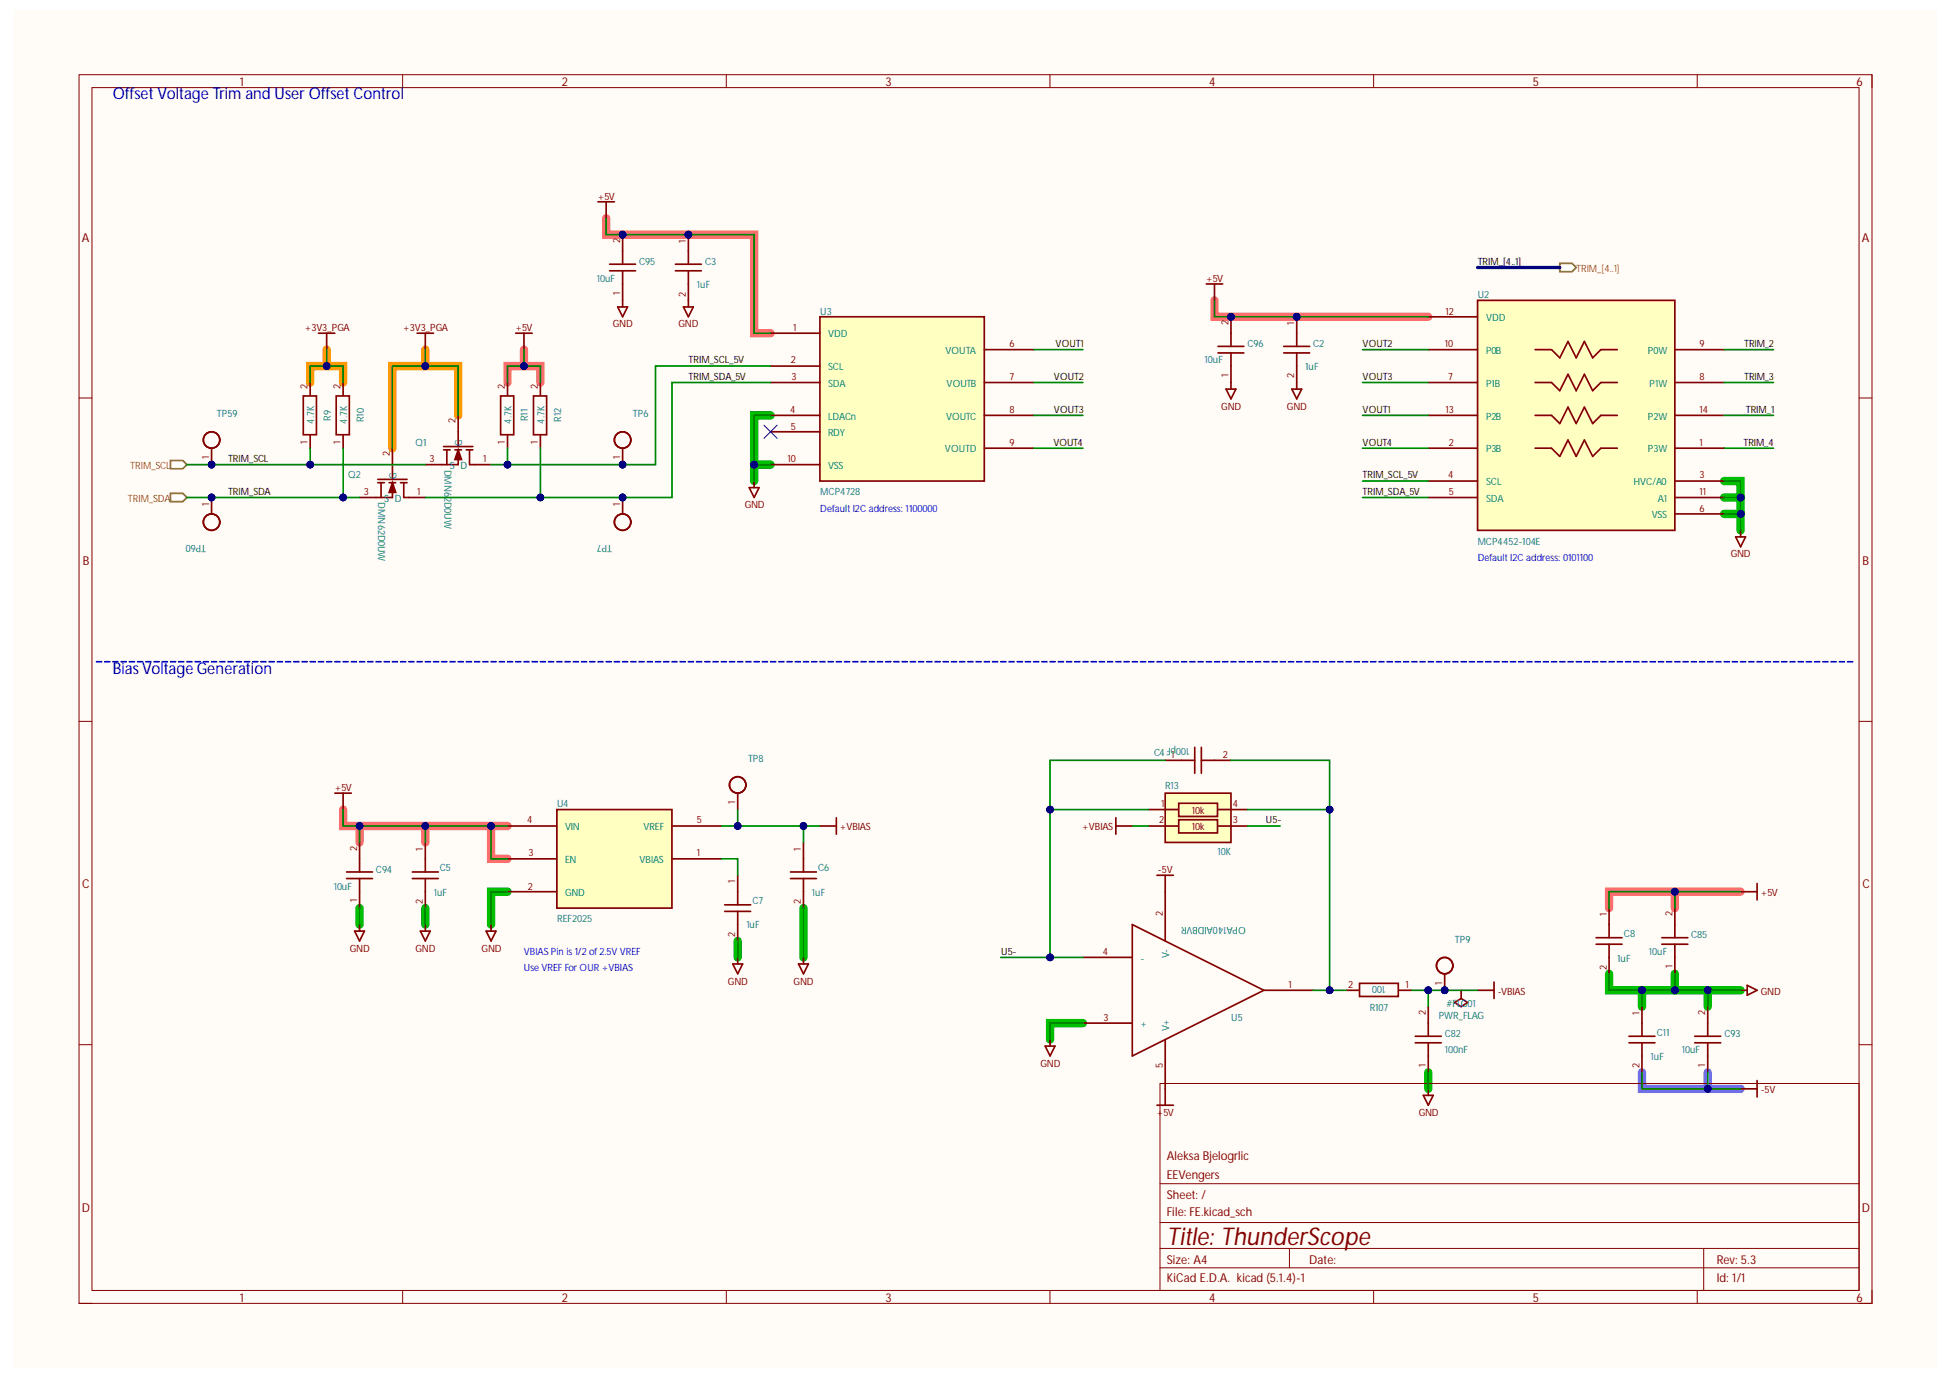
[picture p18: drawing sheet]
<svg xmlns="http://www.w3.org/2000/svg" width="297mm" height="210mm" viewBox="0 0 297 210" stroke-linecap="round" stroke-linejoin="round" font-family="sans-serif">
<defs><g id="words">
<text font-size="3.8" fill="#840000" x="177.6" y="189.4">Title: ThunderScope</text>
<g font-size="2.5" fill="#0000c2">
<text x="17.2" y="15.1">Offset Voltage Trim and User Offset Control</text>
<text x="17.2" y="102.6">BiasVoltage Generation</text>
</g>
<g font-size="1.9" fill="#840000">
<text x="36.5" y="13.1">1</text>
<text x="85.5" y="13.1">2</text>
<text x="134.7" y="13.1">3</text>
<text x="184" y="13.1">4</text>
<text x="233.2" y="13.1">5</text>
<text x="282.5" y="13.1">6</text>
<text x="12.4" y="36.8">A</text>
<text x="283.3" y="36.8">A</text>
<text x="12.6" y="86">B</text>
<text x="283.4" y="86">B</text>
<text x="12.5" y="135.2">C</text>
<text x="283.4" y="135.2">C</text>
<text x="177.6" y="179.5">EEVengers</text>
<text x="177.6" y="176.5">Aleksa Bjelogrlic</text>
<text x="12.4" y="184.5">D</text>
<text x="177.6" y="185.1">File: FE.kicad_sch</text>
<text x="177.6" y="182.4">Sheet: /</text>
<text x="283.3" y="184.5">D</text>
<text x="177.6" y="195.1">KiCad E.D.A. kicad (5.1.4)-1</text>
<text x="177.6" y="192.4">Size: A4</text>
<text x="199.2" y="192.4">Date:</text>
<text x="261.3" y="192.4">Rev: 5.3</text>
<text x="261.3" y="195.1">Id: 1/1</text>
<text x="36.5" y="198.2">1</text>
<text x="85.5" y="198.2">2</text>
<text x="134.7" y="198.2">3</text>
<text x="184" y="198.2">4</text>
<text x="233.2" y="198.2">5</text>
<text x="282.5" y="198.2">6</text>
</g>
<g font-size="1.5" fill="#800000">
<text x="91" y="30.4">+5V</text>
<text x="183.6" y="42.9">+5V</text>
<text x="46.4" y="50.3">+3V3_PGA</text>
<text x="61.4" y="50.3">+3V3_PGA</text>
<text x="78.5" y="50.3">+5V</text>
<text x="93.3" y="49.8">GND</text>
<text x="103.2" y="49.8">GND</text>
<text x="185.8" y="62.3">GND</text>
<text x="195.8" y="62.3">GND</text>
<text x="113.3" y="77.4">GND</text>
<text x="263.4" y="84.8">GND</text>
<text x="50.9" y="120.4">+5V</text>
<text x="127.8" y="126.4">+VBIAS</text>
<text x="164.7" y="126.4">+VBIAS</text>
<text x="176.2" y="132.9">-5V</text>
<text x="267.9" y="136.3">+5V</text>
<text x="53.2" y="144.9">GND</text>
<text x="63.2" y="144.9">GND</text>
<text x="73.3" y="144.9">GND</text>
<text x="110.8" y="149.9">GND</text>
<text x="120.8" y="149.9">GND</text>
<text x="227.9" y="151.4">-VBIAS</text>
<text x="267.9" y="151.4">GND</text>
<text x="158.3" y="162.4">GND</text>
<text x="267.9" y="166.4">-5V</text>
<text x="176" y="169.8">+5V</text>
<text x="215.9" y="169.8">GND</text>
</g>
<g font-size="1.5" fill="#840000">
<text x="94.4" y="37" transform="rotate(-90 94.4 37)">2</text>
<text x="104.3" y="37" transform="rotate(-90 104.3 37)">1</text>
<text x="94.4" y="44.8" transform="rotate(-90 94.4 44.8)">1</text>
<text x="104.3" y="45.2" transform="rotate(-90 104.3 45.2)">2</text>
<text x="220" y="47.9">12</text>
<text x="120.7" y="50.3">1</text>
<text x="153.6" y="52.9">6</text>
<text x="186.9" y="49.5" transform="rotate(-90 186.9 49.5)">2</text>
<text x="196.9" y="49.5" transform="rotate(-90 196.9 49.5)">1</text>
<text x="219.9" y="52.9">10</text>
<text x="258.6" y="52.9">9</text>
<text x="46.8" y="59.2" transform="rotate(-90 46.8 59.2)">2</text>
<text x="51.8" y="59.2" transform="rotate(-90 51.8 59.2)">2</text>
<text x="76.8" y="59.2" transform="rotate(-90 76.8 59.2)">2</text>
<text x="81.8" y="59.2" transform="rotate(-90 81.8 59.2)">2</text>
<text x="120.3" y="55.3">2</text>
<text x="120.4" y="57.9">3</text>
<text x="153.6" y="57.9">7</text>
<text x="186.9" y="57.3" transform="rotate(-90 186.9 57.3)">1</text>
<text x="196.9" y="57.6" transform="rotate(-90 196.9 57.6)">2</text>
<text x="220.4" y="57.9">7</text>
<text x="258.6" y="57.9">8</text>
<text x="69.3" y="64.5" transform="rotate(-90 69.3 64.5)">2</text>
<text x="120.3" y="62.8">4</text>
<text x="120.3" y="65.4">5</text>
<text x="153.6" y="62.8">8</text>
<text x="220" y="62.8">13</text>
<text x="258.6" y="62.8">14</text>
<text x="31.8" y="69.9" transform="rotate(-90 31.8 69.9)">1</text>
<text x="46.8" y="67.6" transform="rotate(-90 46.8 67.6)">1</text>
<text x="51.8" y="67.6" transform="rotate(-90 51.8 67.6)">1</text>
<text x="59.3" y="69.4" transform="rotate(-90 59.3 69.4)">2</text>
<text x="65.3" y="70.4">3</text>
<text x="73.5" y="70.4">1</text>
<text x="76.8" y="67.6" transform="rotate(-90 76.8 67.6)">1</text>
<text x="81.8" y="67.6" transform="rotate(-90 81.8 67.6)">1</text>
<text x="94.4" y="69.9" transform="rotate(-90 94.4 69.9)">1</text>
<text x="119.8" y="70.4">10</text>
<text x="153.6" y="67.8">9</text>
<text x="220.5" y="67.8">2</text>
<text x="258.6" y="67.8">1</text>
<text x="31.8" y="77" transform="rotate(-90 31.8 77)">1</text>
<text x="55.3" y="75.4">3</text>
<text x="63.5" y="75.4">1</text>
<text x="94.4" y="77" transform="rotate(-90 94.4 77)">1</text>
<text x="220.4" y="72.8">4</text>
<text x="220.5" y="75.4">5</text>
<text x="258.6" y="75.4">11</text>
<text x="258.6" y="77.9">6</text>
<text x="258.6" y="72.8">3</text>
<text x="178.2" y="115.4">1</text>
<text x="186.1" y="115.4">2</text>
<text x="80.2" y="125.3">4</text>
<text x="106" y="125.3">5</text>
<text x="111.9" y="122.4" transform="rotate(-90 111.9 122.4)">1</text>
<text x="176.4" y="125.3">2</text>
<text x="176.7" y="122.9">1</text>
<text x="181.4" y="123.9">10k</text>
<text x="187.6" y="125.3">3</text>
<text x="187.6" y="122.9">4</text>
<text x="54.3" y="129.5" transform="rotate(-90 54.3 129.5)">2</text>
<text x="64.3" y="129.5" transform="rotate(-90 64.3 129.5)">1</text>
<text x="80.4" y="130.3">3</text>
<text x="106" y="130.3">1</text>
<text x="121.9" y="129.5" transform="rotate(-90 121.9 129.5)">1</text>
<text x="181.4" y="126.4">10k</text>
<text x="54.3" y="137.4" transform="rotate(-90 54.3 137.4)">1</text>
<text x="64.3" y="137.6" transform="rotate(-90 64.3 137.6)">2</text>
<text x="80.3" y="135.4">2</text>
<text x="111.9" y="134.5" transform="rotate(-90 111.9 134.5)">1</text>
<text x="121.9" y="137.6" transform="rotate(-90 121.9 137.6)">2</text>
<text x="111.9" y="142.7" transform="rotate(-90 111.9 142.7)">2</text>
<text x="177" y="139.5" transform="rotate(-90 177 139.5)">2</text>
<text x="244.5" y="139.5" transform="rotate(-90 244.5 139.5)">1</text>
<text x="254.5" y="139.5" transform="rotate(-90 254.5 139.5)">2</text>
<text x="167.8" y="145.4">4</text>
<text x="219.4" y="149.9" transform="rotate(-90 219.4 149.9)">1</text>
<text x="244.5" y="147.7" transform="rotate(-90 244.5 147.7)">2</text>
<text x="254.5" y="147.3" transform="rotate(-90 254.5 147.3)">1</text>
<text x="167.9" y="155.4">3</text>
<text x="196.1" y="150.4">1</text>
<text x="205.1" y="150.4">2</text>
<text x="213.9" y="150.4">1</text>
<text x="217" y="154.4" transform="rotate(-90 217 154.4)">2</text>
<text x="249.5" y="154.4" transform="rotate(-90 249.5 154.4)">1</text>
<text x="259.5" y="154.4" transform="rotate(-90 259.5 154.4)">2</text>
<text x="177" y="162.6" transform="rotate(-90 177 162.6)">5</text>
<text x="217" y="162.4" transform="rotate(-90 217 162.4)">1</text>
<text x="249.5" y="162.6" transform="rotate(-90 249.5 162.6)">2</text>
<text x="259.5" y="162.4" transform="rotate(-90 259.5 162.4)">1</text>
</g>
<g font-size="1.5" fill="#008484">
<text x="97.2" y="40.3">C95</text>
<text x="107.3" y="40.3">C3</text>
<text x="90.8" y="42.9">10uF</text>
<text x="106" y="43.8">1uF</text>
<text x="124.8" y="47.9">U3</text>
<text x="224.9" y="45.3">U2</text>
<text x="126" y="51.3">VDD</text>
<text x="143.9" y="53.9">VOUTA</text>
<text x="189.8" y="52.9">C96</text>
<text x="199.8" y="52.9">C2</text>
<text x="226.1" y="48.9">VDD</text>
<text x="226.1" y="53.9">P0B</text>
<text x="250.8" y="53.9">P0W</text>
<text x="126" y="56.3">SCL</text>
<text x="126" y="58.9">SDA</text>
<text x="144" y="58.9">VOUTB</text>
<text x="183.3" y="55.3">10uF</text>
<text x="198.6" y="56.3">1uF</text>
<text x="226.1" y="58.9">P1B</text>
<text x="251" y="58.9">P1W</text>
<text x="33" y="63.5">TP59</text>
<text x="47.8" y="64.5" transform="rotate(-90 47.8 64.5)">4.7K</text>
<text x="50.4" y="64" transform="rotate(-90 50.4 64)">R9</text>
<text x="52.8" y="64.5" transform="rotate(-90 52.8 64.5)">4.7K</text>
<text x="55.3" y="64.3" transform="rotate(-90 55.3 64.3)">R10</text>
<text x="77.9" y="64.5" transform="rotate(-90 77.9 64.5)">4.7K</text>
<text x="80.3" y="64.1" transform="rotate(-90 80.3 64.1)">R11</text>
<text x="82.9" y="64.5" transform="rotate(-90 82.9 64.5)">4.7K</text>
<text x="85.4" y="64.2" transform="rotate(-90 85.4 64.2)">R12</text>
<text x="96.3" y="63.5">TP6</text>
<text x="126" y="63.9">LDACn</text>
<text x="144" y="63.9">VOUTC</text>
<text x="226.1" y="63.9">P2B</text>
<text x="250.8" y="63.9">P2W</text>
<text x="63.2" y="67.8">Q1</text>
<text x="67.6" y="71.5" transform="rotate(90 67.6 71.5)">DMN62D0UW</text>
<text x="68.5" y="71.4">S D</text>
<text x="70.3" y="67.8" transform="rotate(-90 70.3 67.8)">G</text>
<text x="126" y="66.4">RDY</text>
<text x="126" y="71.4">VSS</text>
<text x="143.8" y="68.8">VOUTD</text>
<text x="226.1" y="68.8">P3B</text>
<text x="250.8" y="68.8">P3W</text>
<text x="53" y="72.8">Q2</text>
<text x="57.5" y="76.5" transform="rotate(90 57.5 76.5)">DMN62D0UW</text>
<text x="58.5" y="76.4">S D</text>
<text x="60.3" y="72.9" transform="rotate(-90 60.3 72.9)">G</text>
<text x="124.8" y="75.4">MCP4728</text>
<text x="226.1" y="76.4">SDA</text>
<text x="226.1" y="73.8">SCL</text>
<text x="248.6" y="73.8">HVC/A0</text>
<text x="252.3" y="76.4">A1</text>
<text x="31.4" y="83" transform="rotate(-180 31.4 83)">TP60</text>
<text x="93.2" y="83" transform="rotate(-180 93.2 83)">TP7</text>
<text x="224.9" y="82.9">MCP4452-104E</text>
<text x="251.4" y="78.8">VSS</text>
<text x="181" y="113.8" transform="rotate(-180 181 113.8)">100pF</text>
<text x="113.8" y="116">TP8</text>
<text x="175.6" y="115.1">C4</text>
<text x="84.8" y="122.9">U4</text>
<text x="177.3" y="120.1">R13</text>
<text x="86" y="131.3">EN</text>
<text x="86" y="126.4">VIN</text>
<text x="97.3" y="131.3">VBIAS</text>
<text x="97.9" y="126.4">VREF</text>
<text x="185.3" y="130.1">10K</text>
<text x="50.8" y="135.4">10uF</text>
<text x="57.2" y="132.9">C94</text>
<text x="66" y="136.3">1uF</text>
<text x="66.9" y="132.6">C5</text>
<text x="86" y="136.3">GND</text>
<text x="114.5" y="137.6">C7</text>
<text x="123.6" y="136.3">1uF</text>
<text x="124.5" y="132.6">C6</text>
<text x="84.8" y="140.4">REF2025</text>
<text x="113.6" y="141.3">1uF</text>
<text x="189.6" y="141.1" transform="rotate(-180 189.6 141.1)">OPA140AIDBVR</text>
<text x="221.4" y="143.5">TP9</text>
<text x="247.1" y="142.6">C8</text>
<text x="257.4" y="142.8">C85</text>
<text x="173.6" y="146.4">-</text>
<text x="177.9" y="145.9" transform="rotate(-90 177.9 145.9)">V-</text>
<text x="246.1" y="146.4">1uF</text>
<text x="250.9" y="145.4">10uF</text>
<text x="187.4" y="155.4">U5</text>
<text x="208.4" y="153.8">R107</text>
<text x="210.8" y="150.1" transform="rotate(-180 210.8 150.1)">100</text>
<text x="218.9" y="155.1">PWR_FLAG</text>
<text x="220.1" y="153.3">#FLG01</text>
<text x="173.6" y="156.4">+</text>
<text x="177.9" y="157" transform="rotate(-90 177.9 157)">V+</text>
<text x="219.9" y="160.4">100nF</text>
<text x="219.9" y="157.9">C82</text>
<text x="251.2" y="161.4">1uF</text>
<text x="252.1" y="157.6">C11</text>
<text x="255.9" y="160.4">10uF</text>
<text x="262.4" y="157.9">C93</text>
</g>
<g font-size="1.5">
<text x="224.9" y="40.3">TRIM_[4..1]</text>
<text x="160.6" y="52.9">VOUT1</text>
<text x="207.3" y="52.9">VOUT2</text>
<text x="265.4" y="52.9">TRIM_2</text>
<text x="104.8" y="55.3">TRIM_SCL_5V</text>
<text x="104.8" y="57.9">TRIM_SDA_5V</text>
<text x="160.4" y="57.9">VOUT2</text>
<text x="207.3" y="57.9">VOUT3</text>
<text x="265.4" y="57.9">TRIM_3</text>
<text x="160.4" y="62.8">VOUT3</text>
<text x="207.3" y="62.8">VOUT1</text>
<text x="265.7" y="62.8">TRIM_1</text>
<text x="34.7" y="70.4">TRIM_SCL</text>
<text x="160.3" y="67.8">VOUT4</text>
<text x="207.3" y="67.8">VOUT4</text>
<text x="265.3" y="67.8">TRIM_4</text>
<text x="34.7" y="75.4">TRIM_SDA</text>
<text x="207.3" y="72.8">TRIM_SCL_5V</text>
<text x="207.3" y="75.4">TRIM_SDA_5V</text>
<text x="192.6" y="125.3">U5-</text>
<text x="152.3" y="145.4">U5-</text>
</g>
<g font-size="1.5" fill="#848400">
<text x="239.8" y="41.4">TRIM_[4..1]</text>
<text x="19.8" y="71.4">TRIM_SCL</text>
<text x="19.5" y="76.4">TRIM_SDA</text>
</g>
<g font-size="1.5" fill="#0000c2">
<text x="124.8" y="77.9">Default I2C address: 1100000</text>
<text x="224.9" y="85.3">Default I2C address: 0101100</text>
<text x="79.7" y="147.8">Use VREF For OUR +VBIAS</text>
<text x="79.7" y="145.4">VBIAS Pin is1/2of2.5V VREF</text>
</g>
</g></defs>
<g fill="#fffcf8">
<path d="M2.2 1.5h292.5v206.7h-292.5z" fill-rule="evenodd"/>
<path d="M2.2 1.5h292.5v206.7h-292.5z" fill-rule="evenodd"/>
</g>
<g fill="none" stroke="#00be00" stroke-width="1.3">
<path d="M114.8 70.7h2.5M114.8 70.7v2.5M117.3 63.2h-2.5v7.5M262.4 73.2h2.5v2.5M262.4 78.2h2.5M262.4 75.7h2.5M264.9 75.7v5M54.7 138.2v2.5M64.7 138.2v2.5M77.2 135.7h-2.5v5M122.3 138.2v7.5M112.3 143.2v2.5"/>
<path d="M164.8 155.7h-5v2.5M244.9 148.2v2.5h5M249.9 150.7h15M249.9 150.7v2.5M254.9 148.2v2.5M259.9 150.7v2.5M217.3 163.2v2.5"/>
</g>
<path d="M49.7 55.7h-2.5v2.5M49.7 55.7h2.5v2.5M49.7 53.2v2.5M64.7 55.7h-5v12.5M64.7 55.7h5v7.5M64.7 53.2v2.5" fill="none" stroke="#f90" stroke-width="1.3"/>
<g fill="none" stroke="#ff6e6e" stroke-width="1.3">
<path d="M92.2 33.2v2.5h22.6v15h2.5M79.7 55.7h-2.5v2.5M79.7 55.7h2.5v2.5M79.7 53.2v2.5M184.8 45.7v2.5h32.5M52.2 123.2v2.5h2.5M54.7 125.7h22.5M54.7 125.7v2.5M64.7 125.7v2.5M74.7 125.7v5h2.5M254.9 135.7h-10v2.5M254.9 135.7v2.5"/>
<path d="M254.9 135.7h10"/>
</g>
<path d="M249.9 163.2v2.5h10M259.9 163.2v2.5M259.9 165.7h5" fill="none" stroke="#6e6eff" stroke-width="1.3"/>
<g fill="none" stroke="#840000" stroke-width=".15">
<path d="M12 11.4h272.9v187h-272.9zM14 13.3h268.9v183.1h-268.9zM61.3 11.4v1.9M110.5 11.4v1.9M159.8 11.4v1.9M209 11.4v1.9M258.3 11.4v1.9M284.9 11.4v1.9M12 60.6h2M282.9 60.6h2M12 109.8h2M282.9 109.8h2"/>
<path d="M12 159h2M282.9 159h2M176.5 164.9h106.4v31.5h-106.4zM12 198.4h2M61.3 196.4v2M110.5 196.4v2M159.8 196.4v2M176.5 193h106.4M176.5 190h106.4M176.5 186.1h106.4M176.5 180.2h106.4M196.2 190v3"/>
<path d="M209 196.4v2M258.3 196.4v2M259.3 190v6.4M284.9 196.4v2h-2"/>
</g>
<path d="M48.5 50.7h2.5M49.7 50.7v2.5M51 120.7h2.5M52.2 120.7v2.5M169.8 124.5v2.5M169.8 125.7h2.5M264.9 135.7h2.5M267.4 134.5v2.5M64 141.7h1.5l-.8 1.5zM64.7 140.7v1M111.5 146.7h1.5l-.7 1.5zM112.3 145.7v1" fill="none" stroke="#800000" stroke-width=".25"/>
<g fill="none" stroke="#840000" stroke-width=".25">
<path d="M52.2 58.2v2M82.2 58.2v2M51.2 60.3h2v5.9h-2zM52.2 66.2v2M81.2 60.3h2v5.9h-2zM82.2 66.2v2M110.3 137.7h3.9M110.3 138.7h3.9M112.3 133.2v4.5M112.3 138.7v4.5M257.9 157.7h3.9M257.9 158.7h3.9"/>
<path d="M259.9 153.2v4.5M259.9 158.7v4.5"/>
</g>
<circle cx="32.2" cy="75.7" r=".5" fill="#000080"/>
<circle cx="32.2" cy="75.7" r=".5" fill="none" stroke="#000080" stroke-width=".15"/>
<g fill="none" stroke="#840000" stroke-width=".25">
<path d="M32.2 75.7v2.5"/>
<circle cx="32.2" cy="79.5" r="1.25"/>
</g>
<circle cx="32.2" cy="75.7" r=".5" fill="#000080"/>
<circle cx="32.2" cy="75.7" r=".5" fill="none" stroke="#000080" stroke-width=".15"/>
<path d="M77.2 58.2v2M76.2 60.3h2v5.9h-2zM77.2 66.2v2M204.8 150.7h2M206.9 149.7h5.9v2h-5.9zM212.9 150.7h1.9" fill="none" stroke="#840000" stroke-width=".25"/>
<path d="M63.5 50.7h2.5M64.7 50.7v2.5M124.8 125.7h2.5M127.3 124.5v2.5M121.5 146.7h1.5l-.7 1.5zM122.3 145.7v1M216.6 166.7h1.5l-.8 1.5zM217.3 165.7v1" fill="none" stroke="#800000" stroke-width=".25"/>
<path d="M177.3 120.7h10v7.5h-10z" fill-rule="evenodd" fill="#ffffc2"/>
<path d="M47.2 58.2v2M46.2 60.3h2v5.9h-2zM47.2 66.2v2M174.8 123.2h4.5M174.8 125.7h4.5M177.3 120.7h10v7.5h-10zM179.4 122.3h5.9v2h-5.9zM179.4 124.8h5.9v2h-5.9zM185.3 123.2h4.5M185.3 125.7h4.5" fill="none" stroke="#840000" stroke-width=".25"/>
<path d="M104 46.7h1.5l-.7 1.5zM104.8 45.7v1M183.6 43.2h2.5M184.8 43.2v2.5M264.9 150.7h1M265.9 150l1.5 .7-1.5 .8zM176.1 168.2h2.5M177.3 165.7v2.5" fill="none" stroke="#800000" stroke-width=".25"/>
<circle cx="32.2" cy="70.7" r=".5" fill="#000080"/>
<circle cx="32.2" cy="70.7" r=".5" fill="none" stroke="#000080" stroke-width=".15"/>
<g fill="none" stroke="#840000" stroke-width=".25">
<path d="M32.2 68.2v2.5"/>
<circle cx="32.2" cy="67" r="1.25"/>
</g>
<circle cx="32.2" cy="70.7" r=".5" fill="#000080"/>
<circle cx="32.2" cy="70.7" r=".5" fill="none" stroke="#000080" stroke-width=".15"/>
<g fill="none" stroke="#840000" stroke-width=".25">
<path d="M112.3 120.7v2.5M177.3 135.7v7.5M164.8 155.7h7.5M164.8 145.7h7.5M172.3 140.7l20 10-20 10zM177.3 158.2v7.5M192.3 150.7h7.5"/>
<circle cx="112.3" cy="119.5" r="1.25"/>
</g>
<path d="M91 30.7h2.5M92.2 30.7v2.5M54 141.7h1.5l-.8 1.5zM54.7 140.7v1M74 141.7h1.5l-.8 1.5zM74.7 140.7v1M264.9 165.7h2.5M267.4 164.5v2.5" fill="none" stroke="#800000" stroke-width=".25"/>
<path d="M69.7 68.5l.5 1.4h-1z" fill="#840000"/>
<path d="M67.5 68h4.5M67.5 68.5h1M68 68.5v2.2M69.2 68.5h1M69.7 68.5l.5 1.4h-1zM69.7 63.2v4.8M69.7 68.5v2.2h-5M70.9 68.5h1.1M71.4 68.5v2.2M71.5 70.7h3.2" fill="none" stroke="#840000" stroke-width=".25"/>
<circle cx="94.7" cy="75.7" r=".5" fill="#000080"/>
<circle cx="94.7" cy="75.7" r=".5" fill="none" stroke="#000080" stroke-width=".15"/>
<g fill="none" stroke="#840000" stroke-width=".25">
<path d="M94.7 75.7v2.5"/>
<circle cx="94.7" cy="79.5" r="1.25"/>
</g>
<circle cx="94.7" cy="75.7" r=".5" fill="#000080"/>
<circle cx="94.7" cy="75.7" r=".5" fill="none" stroke="#000080" stroke-width=".15"/>
<path d="M124.8 48.2h25v25h-25z" fill-rule="evenodd" fill="#ffffc2"/>
<g fill="none" stroke="#840000" stroke-width=".25">
<path d="M117.3 50.7h7.5M117.3 55.7h7.5M117.3 58.2h7.5M124.8 48.2h25v25h-25zM149.8 58.2h7.5M149.8 53.2h7.5M117.3 63.2h7.5M117.3 65.7h7.5M117.3 70.7h7.5M149.8 63.2h7.5M149.8 68.2h7.5M120.3 132.7h3.9"/>
<path d="M120.3 133.7h3.9M122.3 128.2v4.5M122.3 133.7v4.5"/>
</g>
<path d="M176.1 133.2h2.5M177.3 133.2v2.5" fill="none" stroke="#800000" stroke-width=".25"/>
<path d="M84.7 123.2h17.5v15h-17.5z" fill-rule="evenodd" fill="#ffffc2"/>
<path d="M77.2 130.7h7.5M77.2 135.7h7.5M77.2 125.7h7.5M84.7 123.2h17.5v15h-17.5zM102.2 130.7h7.6M102.2 125.7h7.6M244.9 138.2v4.5M242.9 142.7h3.9M242.9 143.7h3.9M244.9 143.7v4.5" fill="none" stroke="#840000" stroke-width=".25"/>
<path d="M78.5 50.7h2.5M79.7 50.7v2.5" fill="none" stroke="#800000" stroke-width=".25"/>
<path d="M224.8 45.7h30.1v35h-30.1z" fill-rule="evenodd" fill="#ffffc2"/>
<g fill="none" stroke="#840000" stroke-width=".25">
<path d="M217.3 53.2h7.5M217.3 48.2h7.5M217.3 58.2h7.5M224.8 45.7h30.1v35h-30.1zM233.6 53.2h2.5l1.3 1.3 1.2-2.5 1.3 2.5 1.2-2.5 1.3 2.5 1.2-1.3h2.5M233.6 58.2h2.5l1.3 1.3 1.2-2.5 1.3 2.5 1.2-2.5 1.3 2.5 1.2-1.3h2.5M254.9 53.2h7.5M254.9 58.2h7.5M217.3 75.7h7.5M217.3 73.2h7.5M217.3 68.2h7.5M217.3 63.2h7.5"/>
<path d="M233.6 68.2h2.5l1.3 1.3 1.2-2.5 1.3 2.5 1.2-2.5 1.3 2.5 1.2-1.3h2.5M233.6 63.2h2.5l1.3 1.3 1.2-2.5 1.3 2.5 1.2-2.5 1.3 2.5 1.2-1.3h2.5M254.9 75.7h7.5M254.9 78.2h7.5M254.9 73.2h7.5M254.9 68.2h7.5M254.9 63.2h7.5"/>
</g>
<path d="M114 74.2h1.5l-.7 1.5zM114.8 73.2v1" fill="none" stroke="#800000" stroke-width=".25"/>
<circle cx="219.8" cy="150.7" r=".5" fill="#000080"/>
<circle cx="219.8" cy="150.7" r=".5" fill="none" stroke="#000080" stroke-width=".15"/>
<g fill="none" stroke="#840000" stroke-width=".25">
<path d="M219.8 148.2v2.5"/>
<circle cx="219.8" cy="147" r="1.25"/>
</g>
<circle cx="219.8" cy="150.7" r=".5" fill="#000080"/>
<circle cx="219.8" cy="150.7" r=".5" fill="none" stroke="#000080" stroke-width=".15"/>
<path d="M196.6 59.2h1.5l-.8 1.5zM197.3 58.2v1M264.1 81.7h1.5l-.7 1.5zM264.9 80.7v1M159 159.2h1.5l-.7 1.5zM159.8 158.2v1M224.8 150.7h2.5M227.3 149.5v2.5" fill="none" stroke="#800000" stroke-width=".25"/>
<path d="M62.7 132.7h4M62.7 133.7h4M64.7 128.2v4.5M64.7 133.7v4.5M254.9 138.2v4.5M221.3 152.6l1-.6 1 .6-1 .6zM222.3 150.7v1.3M252.9 142.7h3.9M252.9 143.7h3.9M254.9 143.7v4.5" fill="none" stroke="#840000" stroke-width=".25"/>
<circle cx="94.7" cy="70.7" r=".5" fill="#000080"/>
<circle cx="94.7" cy="70.7" r=".5" fill="none" stroke="#000080" stroke-width=".15"/>
<g fill="none" stroke="#840000" stroke-width=".25">
<path d="M94.7 68.2v2.5"/>
<circle cx="94.7" cy="67" r="1.25"/>
</g>
<circle cx="94.7" cy="70.7" r=".5" fill="#000080"/>
<circle cx="94.7" cy="70.7" r=".5" fill="none" stroke="#000080" stroke-width=".15"/>
<circle cx="104.7" cy="35.7" r=".5" fill="#000080"/>
<circle cx="104.7" cy="35.7" r=".5" fill="none" stroke="#000080" stroke-width=".15"/>
<path d="M104.8 35.7v4.5M102.8 40.2h3.9M102.8 41.2h3.9M104.8 41.2v2" fill="none" stroke="#840000" stroke-width=".25"/>
<circle cx="104.7" cy="35.7" r=".5" fill="#000080"/>
<circle cx="104.7" cy="35.7" r=".5" fill="none" stroke="#000080" stroke-width=".15"/>
<g fill="none" stroke="#840000" stroke-width=".25">
<path d="M104.8 43.2v2.5M177.3 115.7h4.5M181.8 113.8v3.9M182.8 113.8v3.9M182.8 115.7h4.5M52.7 132.7h4M52.7 133.7h4M54.7 128.2v4.5M54.7 133.7v4.5M215.4 157.7h3.9M215.4 158.7h3.9M217.3 153.2v4.5"/>
<path d="M217.3 158.7v4.5"/>
</g>
<circle cx="187.3" cy="48.2" r=".5" fill="#000080"/>
<circle cx="187.3" cy="48.2" r=".5" fill="none" stroke="#000080" stroke-width=".15"/>
<path d="M185.3 52.7h4M185.3 53.7h4M187.3 48.2v4.5M187.3 53.7v4.5" fill="none" stroke="#840000" stroke-width=".25"/>
<circle cx="187.3" cy="48.2" r=".5" fill="#000080"/>
<circle cx="187.3" cy="48.2" r=".5" fill="none" stroke="#000080" stroke-width=".15"/>
<path d="M186.6 59.2h1.5l-.8 1.5zM187.3 58.2v1" fill="none" stroke="#800000" stroke-width=".25"/>
<circle cx="94.7" cy="35.7" r=".5" fill="#000080"/>
<circle cx="94.7" cy="35.7" r=".5" fill="none" stroke="#000080" stroke-width=".15"/>
<path d="M94.7 35.7v4.5M92.8 40.2h3.9M92.8 41.2h3.9M94.7 41.2v4.5" fill="none" stroke="#840000" stroke-width=".25"/>
<circle cx="94.7" cy="35.7" r=".5" fill="#000080"/>
<circle cx="94.7" cy="35.7" r=".5" fill="none" stroke="#000080" stroke-width=".15"/>
<path d="M59.7 73.5l.5 1.4h-1z" fill="#840000"/>
<g fill="none" stroke="#840000" stroke-width=".25">
<path d="M57.5 73h4.4M57.5 73.5h1M58 73.5v2.2M59.2 73.5h1M59.7 73.5l.5 1.4h-1zM59.7 68.2v4.8M59.7 73.5v2.2h-5M60.9 73.5h1M61.4 73.5v2.2M61.5 75.7h3.2M247.9 157.7h3.9M247.9 158.7h3.9"/>
<path d="M249.9 153.2v4.5M249.9 158.7v4.5"/>
</g>
<path d="M94 46.7h1.5l-.8 1.5zM94.7 45.7v1" fill="none" stroke="#800000" stroke-width=".25"/>
<circle cx="197.3" cy="48.2" r=".5" fill="#000080"/>
<circle cx="197.3" cy="48.2" r=".5" fill="none" stroke="#000080" stroke-width=".15"/>
<path d="M195.3 52.7h4M195.3 53.7h4M197.3 48.2v4.5M197.3 53.7v2" fill="none" stroke="#840000" stroke-width=".25"/>
<circle cx="197.3" cy="48.2" r=".5" fill="#000080"/>
<circle cx="197.3" cy="48.2" r=".5" fill="none" stroke="#000080" stroke-width=".15"/>
<path d="M197.3 55.7v2.5" fill="none" stroke="#840000" stroke-width=".25"/>
<g fill="none" stroke="#0000c2" stroke-width=".25">
<path d="M14.7 100.7h.8M15.9 100.7h.8M17.2 100.7h.8M18.4 100.7h.8M19.7 100.7h.8M20.9 100.7h.8M22.2 100.7h.8M23.4 100.7h.8M24.7 100.7h.8M25.9 100.7h.8M27.2 100.7h.8M28.4 100.7h.8"/>
<path d="M29.7 100.7h.8M30.9 100.7h.8M32.2 100.7h.8M33.4 100.7h.8M34.7 100.7h.8M35.9 100.7h.8M37.2 100.7h.8M38.4 100.7h.8M39.7 100.7h.8M41 100.7h.7M42.2 100.7h.8M43.5 100.7h.7"/>
<path d="M44.7 100.7h.8M46 100.7h.7M47.2 100.7h.8M48.5 100.7h.7M49.7 100.7h.8M51 100.7h.7M52.2 100.7h.8M53.5 100.7h.7M54.7 100.7h.8M56 100.7h.7M57.2 100.7h.8M58.5 100.7h.7"/>
<path d="M59.7 100.7h.8M61 100.7h.7M62.2 100.7h.8M63.5 100.7h.8M64.7 100.7h.8M66 100.7h.8M67.2 100.7h.8M68.5 100.7h.8M69.7 100.7h.8M71 100.7h.8M72.2 100.7h.8M73.5 100.7h.8"/>
<path d="M74.7 100.7h.8M76 100.7h.8M77.2 100.7h.8M78.5 100.7h.8M79.7 100.7h.8M81 100.7h.8M82.2 100.7h.8M83.5 100.7h.8M84.7 100.7h.8M86 100.7h.8M87.2 100.7h.8M88.5 100.7h.8"/>
<path d="M89.7 100.7h.8M91 100.7h.8M92.2 100.7h.8M93.5 100.7h.8M94.7 100.7h.8M96 100.7h.8M97.2 100.7h.8M98.5 100.7h.8M99.7 100.7h.8M101 100.7h.8M102.2 100.7h.8M103.5 100.7h.8"/>
<path d="M104.8 100.7h.7M106 100.7h.8M107.3 100.7h.7M108.5 100.7h.8M109.8 100.7h.7M111 100.7h.8M112.3 100.7h.7M113.5 100.7h.8M114.8 100.7h.7M116 100.7h.8M117.3 100.7h.7M118.5 100.7h.8"/>
<path d="M119.8 100.7h.7M121 100.7h.8M122.3 100.7h.7M123.5 100.7h.8M124.8 100.7h.7M126 100.7h.8M127.3 100.7h.7M128.5 100.7h.8M129.8 100.7h.7M131 100.7h.8M132.3 100.7h.8M133.5 100.7h.8"/>
<path d="M134.8 100.7h.8M136 100.7h.8M137.3 100.7h.8M138.5 100.7h.8M139.8 100.7h.8M141 100.7h.8M142.3 100.7h.8M143.5 100.7h.8M144.8 100.7h.8M146 100.7h.8M147.3 100.7h.8M148.5 100.7h.8"/>
<path d="M149.8 100.7h.8M151 100.7h.8M152.3 100.7h.8M153.5 100.7h.8M154.8 100.7h.8M156 100.7h.8M157.3 100.7h.8M158.5 100.7h.8M159.8 100.7h.8M161 100.7h.8M162.3 100.7h.8M163.5 100.7h.8"/>
<path d="M164.8 100.7h.8M166 100.7h.8M167.3 100.7h.8M168.5 100.7h.8M169.8 100.7h.8M171 100.7h.8M172.3 100.7h.8M173.6 100.7h.7M174.8 100.7h.8M176.1 100.7h.7M177.3 100.7h.8M178.6 100.7h.7"/>
<path d="M179.8 100.7h.8M181.1 100.7h.7M182.3 100.7h.8M183.6 100.7h.7M184.8 100.7h.8M186.1 100.7h.7M187.3 100.7h.8M188.6 100.7h.7M189.8 100.7h.8M191.1 100.7h.7M192.3 100.7h.8M193.6 100.7h.8"/>
<path d="M194.8 100.7h.8M196.1 100.7h.7M197.3 100.7h.8M198.6 100.7h.8M199.8 100.7h.8M201.1 100.7h.8M202.3 100.7h.8M203.6 100.7h.8M204.8 100.7h.8M206.1 100.7h.8M207.3 100.7h.8M208.6 100.7h.8"/>
<path d="M209.8 100.7h.8M211.1 100.7h.8M212.3 100.7h.8M213.6 100.7h.8M214.8 100.7h.8M216.1 100.7h.8M217.3 100.7h.8M218.6 100.7h.8M219.8 100.7h.8M221.1 100.7h.8M222.3 100.7h.8M223.6 100.7h.8"/>
<path d="M224.8 100.7h.8M226.1 100.7h.8M227.3 100.7h.8M228.6 100.7h.8M229.8 100.7h.8M231.1 100.7h.8M232.4 100.7h.7M233.6 100.7h.8M234.8 100.7h.8M236.1 100.7h.8M237.4 100.7h.7M238.6 100.7h.8"/>
<path d="M239.9 100.7h.7M241.1 100.7h.8M242.4 100.7h.7M243.6 100.7h.8M244.9 100.7h.7M246.1 100.7h.8M247.4 100.7h.7M248.6 100.7h.8M249.9 100.7h.7M251.1 100.7h.8M252.4 100.7h.7M253.6 100.7h.8"/>
<path d="M254.9 100.7h.7M256.1 100.7h.8M257.4 100.7h.8M258.6 100.7h.8M259.9 100.7h.8M261.1 100.7h.8M262.4 100.7h.8M263.6 100.7h.8M264.9 100.7h.8M266.1 100.7h.8M267.4 100.7h.8M268.6 100.7h.8"/>
<path d="M269.9 100.7h.8M271.1 100.7h.8M272.4 100.7h.8M273.6 100.7h.8M274.9 100.7h.8M276.1 100.7h.8M277.4 100.7h.8M278.6 100.7h.8M279.9 100.7h.8M281.1 100.7h.8"/>
</g>
<path d="M25.9 70.1h1.9l.6 .6-.6 .6h-1.9z" fill-rule="evenodd" fill="#fff"/>
<path d="M25.9 70.1h1.9l.6 .6-.6 .6h-1.9z" fill="none" stroke="#848400" stroke-width=".25"/>
<path d="M237.4 40.1h1.8l.7 .6-.7 .7h-1.8z" fill-rule="evenodd" fill="#fff"/>
<path d="M237.4 40.1h1.8l.7 .6-.7 .7h-1.8z" fill="none" stroke="#848400" stroke-width=".25"/>
<path d="M25.9 75.1h1.9l.6 .6-.6 .6h-1.9z" fill-rule="evenodd" fill="#fff"/>
<path d="M25.9 75.1h1.9l.6 .6-.6 .6h-1.9z" fill="none" stroke="#848400" stroke-width=".25"/>
<path d="M116.3 64.7l2 2M118.3 64.7l-2 2" fill="none" stroke="#000084" stroke-width=".15"/>
<path d="M254.9 150.7h5" fill="none" stroke="#008400" stroke-width=".25"/>
<circle cx="259.9" cy="150.7" r=".5" fill="#000080"/>
<circle cx="259.9" cy="150.7" r=".5" fill="none" stroke="#000080" stroke-width=".15"/>
<circle cx="254.9" cy="150.7" r=".5" fill="#000080"/>
<circle cx="254.9" cy="150.7" r=".5" fill="none" stroke="#000080" stroke-width=".15"/>
<path d="M114.8 70.7h2.5" fill="none" stroke="#008400" stroke-width=".25"/>
<circle cx="114.8" cy="70.7" r=".5" fill="#000080"/>
<circle cx="114.8" cy="70.7" r=".5" fill="none" stroke="#000080" stroke-width=".15"/>
<path d="M122.3 125.7h2.5" fill="none" stroke="#008400" stroke-width=".25"/>
<circle cx="122.3" cy="125.7" r=".5" fill="#000080"/>
<circle cx="122.3" cy="125.7" r=".5" fill="none" stroke="#000080" stroke-width=".15"/>
<path d="M207.3 73.2h10M207.3 75.7h10M202.3 150.7h2.5" fill="none" stroke="#008400" stroke-width=".25"/>
<circle cx="202.3" cy="150.7" r=".5" fill="#000080"/>
<circle cx="202.3" cy="150.7" r=".5" fill="none" stroke="#000080" stroke-width=".15"/>
<path d="M172.3 125.7h2.5M202.3 123.2v27.5" fill="none" stroke="#008400" stroke-width=".25"/>
<circle cx="202.3" cy="123.2" r=".5" fill="#000080"/>
<circle cx="202.3" cy="123.2" r=".5" fill="none" stroke="#000080" stroke-width=".15"/>
<circle cx="202.3" cy="150.7" r=".5" fill="#000080"/>
<circle cx="202.3" cy="150.7" r=".5" fill="none" stroke="#000080" stroke-width=".15"/>
<path d="M52.2 68.2v7.5" fill="none" stroke="#008400" stroke-width=".25"/>
<circle cx="52.2" cy="75.7" r=".5" fill="#000080"/>
<circle cx="52.2" cy="75.7" r=".5" fill="none" stroke="#000080" stroke-width=".15"/>
<path d="M49.7 53.2v2.5M157.3 63.2h7.5" fill="none" stroke="#008400" stroke-width=".25"/>
<circle cx="49.7" cy="55.7" r=".5" fill="#000080"/>
<circle cx="49.7" cy="55.7" r=".5" fill="none" stroke="#000080" stroke-width=".15"/>
<path d="M189.8 123.2h12.5" fill="none" stroke="#008400" stroke-width=".25"/>
<circle cx="202.3" cy="123.2" r=".5" fill="#000080"/>
<circle cx="202.3" cy="123.2" r=".5" fill="none" stroke="#000080" stroke-width=".15"/>
<path d="M264.9 78.2v2.5" fill="none" stroke="#008400" stroke-width=".25"/>
<circle cx="264.9" cy="78.2" r=".5" fill="#000080"/>
<circle cx="264.9" cy="78.2" r=".5" fill="none" stroke="#000080" stroke-width=".15"/>
<path d="M74.7 125.7h2.5" fill="none" stroke="#008400" stroke-width=".25"/>
<circle cx="74.7" cy="125.7" r=".5" fill="#000080"/>
<circle cx="74.7" cy="125.7" r=".5" fill="none" stroke="#000080" stroke-width=".15"/>
<path d="M64.7 53.2v2.5" fill="none" stroke="#008400" stroke-width=".25"/>
<circle cx="64.7" cy="55.7" r=".5" fill="#000080"/>
<circle cx="64.7" cy="55.7" r=".5" fill="none" stroke="#000080" stroke-width=".15"/>
<path d="M262.4 63.2h7.5M254.9 135.7v2.5" fill="none" stroke="#008400" stroke-width=".25"/>
<circle cx="254.9" cy="135.7" r=".5" fill="#000080"/>
<circle cx="254.9" cy="135.7" r=".5" fill="none" stroke="#000080" stroke-width=".15"/>
<path d="M254.9 148.2v2.5" fill="none" stroke="#008400" stroke-width=".25"/>
<circle cx="254.9" cy="150.7" r=".5" fill="#000080"/>
<circle cx="254.9" cy="150.7" r=".5" fill="none" stroke="#000080" stroke-width=".15"/>
<path d="M159.8 123.2v22.5" fill="none" stroke="#008400" stroke-width=".25"/>
<circle cx="159.8" cy="123.2" r=".5" fill="#000080"/>
<circle cx="159.8" cy="123.2" r=".5" fill="none" stroke="#000080" stroke-width=".15"/>
<circle cx="159.8" cy="145.7" r=".5" fill="#000080"/>
<circle cx="159.8" cy="145.7" r=".5" fill="none" stroke="#000080" stroke-width=".15"/>
<path d="M157.3 58.2h7.5M259.9 163.2v2.5" fill="none" stroke="#008400" stroke-width=".25"/>
<circle cx="259.9" cy="165.7" r=".5" fill="#000080"/>
<circle cx="259.9" cy="165.7" r=".5" fill="none" stroke="#000080" stroke-width=".15"/>
<path d="M214.8 150.7h2.5" fill="none" stroke="#008400" stroke-width=".25"/>
<circle cx="217.3" cy="150.7" r=".5" fill="#000080"/>
<circle cx="217.3" cy="150.7" r=".5" fill="none" stroke="#000080" stroke-width=".15"/>
<path d="M54.7 125.7h10" fill="none" stroke="#008400" stroke-width=".25"/>
<circle cx="54.7" cy="125.7" r=".5" fill="#000080"/>
<circle cx="54.7" cy="125.7" r=".5" fill="none" stroke="#000080" stroke-width=".15"/>
<circle cx="64.7" cy="125.7" r=".5" fill="#000080"/>
<circle cx="64.7" cy="125.7" r=".5" fill="none" stroke="#000080" stroke-width=".15"/>
<path d="M79.7 53.2v2.5" fill="none" stroke="#008400" stroke-width=".25"/>
<circle cx="79.7" cy="55.7" r=".5" fill="#000080"/>
<circle cx="79.7" cy="55.7" r=".5" fill="none" stroke="#000080" stroke-width=".15"/>
<path d="M259.9 150.7v2.5" fill="none" stroke="#008400" stroke-width=".25"/>
<circle cx="259.9" cy="150.7" r=".5" fill="#000080"/>
<circle cx="259.9" cy="150.7" r=".5" fill="none" stroke="#000080" stroke-width=".15"/>
<path d="M207.3 63.2h10M217.3 150.7h2.5" fill="none" stroke="#008400" stroke-width=".25"/>
<circle cx="217.3" cy="150.7" r=".5" fill="#000080"/>
<circle cx="217.3" cy="150.7" r=".5" fill="none" stroke="#000080" stroke-width=".15"/>
<circle cx="219.8" cy="150.7" r=".5" fill="#000080"/>
<circle cx="219.8" cy="150.7" r=".5" fill="none" stroke="#000080" stroke-width=".15"/>
<path d="M109.8 125.7h2.5" fill="none" stroke="#008400" stroke-width=".25"/>
<circle cx="112.3" cy="125.7" r=".5" fill="#000080"/>
<circle cx="112.3" cy="125.7" r=".5" fill="none" stroke="#000080" stroke-width=".15"/>
<path d="M254.9 135.7h10" fill="none" stroke="#008400" stroke-width=".25"/>
<circle cx="254.9" cy="135.7" r=".5" fill="#000080"/>
<circle cx="254.9" cy="135.7" r=".5" fill="none" stroke="#000080" stroke-width=".15"/>
<path d="M52.2 75.7h2.5" fill="none" stroke="#008400" stroke-width=".25"/>
<circle cx="52.2" cy="75.7" r=".5" fill="#000080"/>
<circle cx="52.2" cy="75.7" r=".5" fill="none" stroke="#000080" stroke-width=".15"/>
<path d="M47.2 70.7h17.5" fill="none" stroke="#008400" stroke-width=".25"/>
<circle cx="47.2" cy="70.7" r=".5" fill="#000080"/>
<circle cx="47.2" cy="70.7" r=".5" fill="none" stroke="#000080" stroke-width=".15"/>
<path d="M159.8 145.7h5" fill="none" stroke="#008400" stroke-width=".25"/>
<circle cx="159.8" cy="145.7" r=".5" fill="#000080"/>
<circle cx="159.8" cy="145.7" r=".5" fill="none" stroke="#000080" stroke-width=".15"/>
<path d="M264.9 75.7v2.5" fill="none" stroke="#008400" stroke-width=".25"/>
<circle cx="264.9" cy="75.7" r=".5" fill="#000080"/>
<circle cx="264.9" cy="75.7" r=".5" fill="none" stroke="#000080" stroke-width=".15"/>
<circle cx="264.9" cy="78.2" r=".5" fill="#000080"/>
<circle cx="264.9" cy="78.2" r=".5" fill="none" stroke="#000080" stroke-width=".15"/>
<path d="M262.4 78.2h2.5" fill="none" stroke="#008400" stroke-width=".25"/>
<circle cx="264.9" cy="78.2" r=".5" fill="#000080"/>
<circle cx="264.9" cy="78.2" r=".5" fill="none" stroke="#000080" stroke-width=".15"/>
<path d="M64.7 75.7h17.5" fill="none" stroke="#008400" stroke-width=".25"/>
<circle cx="82.2" cy="75.7" r=".5" fill="#000080"/>
<circle cx="82.2" cy="75.7" r=".5" fill="none" stroke="#000080" stroke-width=".15"/>
<path d="M122.3 125.7v2.5" fill="none" stroke="#008400" stroke-width=".25"/>
<circle cx="122.3" cy="125.7" r=".5" fill="#000080"/>
<circle cx="122.3" cy="125.7" r=".5" fill="none" stroke="#000080" stroke-width=".15"/>
<path d="M112.3 125.7h10" fill="none" stroke="#008400" stroke-width=".25"/>
<circle cx="112.3" cy="125.7" r=".5" fill="#000080"/>
<circle cx="112.3" cy="125.7" r=".5" fill="none" stroke="#000080" stroke-width=".15"/>
<circle cx="122.3" cy="125.7" r=".5" fill="#000080"/>
<circle cx="122.3" cy="125.7" r=".5" fill="none" stroke="#000080" stroke-width=".15"/>
<path d="M82.2 68.2v7.5" fill="none" stroke="#008400" stroke-width=".25"/>
<circle cx="82.2" cy="75.7" r=".5" fill="#000080"/>
<circle cx="82.2" cy="75.7" r=".5" fill="none" stroke="#000080" stroke-width=".15"/>
<path d="M54.7 125.7v2.5" fill="none" stroke="#008400" stroke-width=".25"/>
<circle cx="54.7" cy="125.7" r=".5" fill="#000080"/>
<circle cx="54.7" cy="125.7" r=".5" fill="none" stroke="#000080" stroke-width=".15"/>
<path d="M157.3 68.2h7.5M159.8 123.2h15" fill="none" stroke="#008400" stroke-width=".25"/>
<circle cx="159.8" cy="123.2" r=".5" fill="#000080"/>
<circle cx="159.8" cy="123.2" r=".5" fill="none" stroke="#000080" stroke-width=".15"/>
<path d="M47.2 68.2v2.5" fill="none" stroke="#008400" stroke-width=".25"/>
<circle cx="47.2" cy="70.7" r=".5" fill="#000080"/>
<circle cx="47.2" cy="70.7" r=".5" fill="none" stroke="#000080" stroke-width=".15"/>
<path d="M82.2 75.7h12.5" fill="none" stroke="#008400" stroke-width=".25"/>
<circle cx="82.2" cy="75.7" r=".5" fill="#000080"/>
<circle cx="82.2" cy="75.7" r=".5" fill="none" stroke="#000080" stroke-width=".15"/>
<circle cx="94.7" cy="75.7" r=".5" fill="#000080"/>
<circle cx="94.7" cy="75.7" r=".5" fill="none" stroke="#000080" stroke-width=".15"/>
<path d="M187.3 48.2h10M262.4 53.2h7.5M189.8 125.7h5" fill="none" stroke="#008400" stroke-width=".25"/>
<circle cx="187.3" cy="48.2" r=".5" fill="#000080"/>
<circle cx="187.3" cy="48.2" r=".5" fill="none" stroke="#000080" stroke-width=".15"/>
<circle cx="197.3" cy="48.2" r=".5" fill="#000080"/>
<circle cx="197.3" cy="48.2" r=".5" fill="none" stroke="#000080" stroke-width=".15"/>
<path d="M114.8 70.7v2.5" fill="none" stroke="#008400" stroke-width=".25"/>
<circle cx="114.8" cy="70.7" r=".5" fill="#000080"/>
<circle cx="114.8" cy="70.7" r=".5" fill="none" stroke="#000080" stroke-width=".15"/>
<path d="M207.3 53.2h10M64.7 125.7v2.5M112.3 143.2v2.5" fill="none" stroke="#008400" stroke-width=".25"/>
<circle cx="64.7" cy="125.7" r=".5" fill="#000080"/>
<circle cx="64.7" cy="125.7" r=".5" fill="none" stroke="#000080" stroke-width=".15"/>
<path d="M249.9 150.7v2.5" fill="none" stroke="#008400" stroke-width=".25"/>
<circle cx="249.9" cy="150.7" r=".5" fill="#000080"/>
<circle cx="249.9" cy="150.7" r=".5" fill="none" stroke="#000080" stroke-width=".15"/>
<path d="M199.8 150.7h2.5" fill="none" stroke="#008400" stroke-width=".25"/>
<circle cx="202.3" cy="150.7" r=".5" fill="#000080"/>
<circle cx="202.3" cy="150.7" r=".5" fill="none" stroke="#000080" stroke-width=".15"/>
<path d="M94.7 35.7h10.1M262.4 58.2h7.5M262.4 68.2h7.5M54.7 138.2v2.5M217.3 163.2v2.5" fill="none" stroke="#008400" stroke-width=".25"/>
<circle cx="94.7" cy="35.7" r=".5" fill="#000080"/>
<circle cx="94.7" cy="35.7" r=".5" fill="none" stroke="#000080" stroke-width=".15"/>
<circle cx="104.7" cy="35.7" r=".5" fill="#000080"/>
<circle cx="104.7" cy="35.7" r=".5" fill="none" stroke="#000080" stroke-width=".15"/>
<path d="M207.3 58.2h10M32.2 70.7h15M122.3 138.2v7.5" fill="none" stroke="#008400" stroke-width=".25"/>
<circle cx="32.2" cy="70.7" r=".5" fill="#000080"/>
<circle cx="32.2" cy="70.7" r=".5" fill="none" stroke="#000080" stroke-width=".15"/>
<circle cx="47.2" cy="70.7" r=".5" fill="#000080"/>
<circle cx="47.2" cy="70.7" r=".5" fill="none" stroke="#000080" stroke-width=".15"/>
<path d="M197.3 48.2h20" fill="none" stroke="#008400" stroke-width=".25"/>
<circle cx="197.3" cy="48.2" r=".5" fill="#000080"/>
<circle cx="197.3" cy="48.2" r=".5" fill="none" stroke="#000080" stroke-width=".15"/>
<path d="M262.4 75.7h2.5" fill="none" stroke="#008400" stroke-width=".25"/>
<circle cx="264.9" cy="75.7" r=".5" fill="#000080"/>
<circle cx="264.9" cy="75.7" r=".5" fill="none" stroke="#000080" stroke-width=".15"/>
<path d="M32.2 75.7h20M207.3 68.2h10M64.7 138.2v2.5" fill="none" stroke="#008400" stroke-width=".25"/>
<circle cx="32.2" cy="75.7" r=".5" fill="#000080"/>
<circle cx="32.2" cy="75.7" r=".5" fill="none" stroke="#000080" stroke-width=".15"/>
<circle cx="52.2" cy="75.7" r=".5" fill="#000080"/>
<circle cx="52.2" cy="75.7" r=".5" fill="none" stroke="#000080" stroke-width=".15"/>
<path d="M259.9 165.7h5" fill="none" stroke="#008400" stroke-width=".25"/>
<circle cx="259.9" cy="165.7" r=".5" fill="#000080"/>
<circle cx="259.9" cy="165.7" r=".5" fill="none" stroke="#000080" stroke-width=".15"/>
<path d="M64.7 125.7h10" fill="none" stroke="#008400" stroke-width=".25"/>
<circle cx="64.7" cy="125.7" r=".5" fill="#000080"/>
<circle cx="64.7" cy="125.7" r=".5" fill="none" stroke="#000080" stroke-width=".15"/>
<circle cx="74.7" cy="125.7" r=".5" fill="#000080"/>
<circle cx="74.7" cy="125.7" r=".5" fill="none" stroke="#000080" stroke-width=".15"/>
<path d="M74.7 70.7h2.5" fill="none" stroke="#008400" stroke-width=".25"/>
<circle cx="77.2" cy="70.7" r=".5" fill="#000080"/>
<circle cx="77.2" cy="70.7" r=".5" fill="none" stroke="#000080" stroke-width=".15"/>
<path d="M259.9 150.7h5" fill="none" stroke="#008400" stroke-width=".25"/>
<circle cx="259.9" cy="150.7" r=".5" fill="#000080"/>
<circle cx="259.9" cy="150.7" r=".5" fill="none" stroke="#000080" stroke-width=".15"/>
<path d="M217.3 150.7v2.5" fill="none" stroke="#008400" stroke-width=".25"/>
<circle cx="217.3" cy="150.7" r=".5" fill="#000080"/>
<circle cx="217.3" cy="150.7" r=".5" fill="none" stroke="#000080" stroke-width=".15"/>
<path d="M112.3 123.2v2.5" fill="none" stroke="#008400" stroke-width=".25"/>
<circle cx="112.3" cy="125.7" r=".5" fill="#000080"/>
<circle cx="112.3" cy="125.7" r=".5" fill="none" stroke="#000080" stroke-width=".15"/>
<path d="M152.3 145.7h7.5" fill="none" stroke="#008400" stroke-width=".25"/>
<circle cx="159.8" cy="145.7" r=".5" fill="#000080"/>
<circle cx="159.8" cy="145.7" r=".5" fill="none" stroke="#000080" stroke-width=".15"/>
<path d="M249.9 150.7h5" fill="none" stroke="#008400" stroke-width=".25"/>
<circle cx="254.9" cy="150.7" r=".5" fill="#000080"/>
<circle cx="254.9" cy="150.7" r=".5" fill="none" stroke="#000080" stroke-width=".15"/>
<circle cx="249.9" cy="150.7" r=".5" fill="#000080"/>
<circle cx="249.9" cy="150.7" r=".5" fill="none" stroke="#000080" stroke-width=".15"/>
<path d="M157.3 53.2h7.5M77.2 70.7h17.5" fill="none" stroke="#008400" stroke-width=".25"/>
<circle cx="77.2" cy="70.7" r=".5" fill="#000080"/>
<circle cx="77.2" cy="70.7" r=".5" fill="none" stroke="#000080" stroke-width=".15"/>
<circle cx="94.7" cy="70.7" r=".5" fill="#000080"/>
<circle cx="94.7" cy="70.7" r=".5" fill="none" stroke="#000080" stroke-width=".15"/>
<path d="M77.2 68.2v2.5" fill="none" stroke="#008400" stroke-width=".25"/>
<circle cx="77.2" cy="70.7" r=".5" fill="#000080"/>
<circle cx="77.2" cy="70.7" r=".5" fill="none" stroke="#000080" stroke-width=".15"/>
<path d="M28.4 75.7h3.8" fill="none" stroke="#008400" stroke-width=".25"/>
<circle cx="32.2" cy="75.7" r=".5" fill="#000080"/>
<circle cx="32.2" cy="75.7" r=".5" fill="none" stroke="#000080" stroke-width=".15"/>
<path d="M49.7 55.7h-2.5v2.5" fill="none" stroke="#008400" stroke-width=".25"/>
<circle cx="49.7" cy="55.7" r=".5" fill="#000080"/>
<circle cx="49.7" cy="55.7" r=".5" fill="none" stroke="#000080" stroke-width=".15"/>
<path d="M49.7 55.7h2.5v2.5" fill="none" stroke="#008400" stroke-width=".25"/>
<circle cx="49.7" cy="55.7" r=".5" fill="#000080"/>
<circle cx="49.7" cy="55.7" r=".5" fill="none" stroke="#000080" stroke-width=".15"/>
<path d="M52.2 123.2v2.5h2.5" fill="none" stroke="#008400" stroke-width=".25"/>
<circle cx="54.7" cy="125.7" r=".5" fill="#000080"/>
<circle cx="54.7" cy="125.7" r=".5" fill="none" stroke="#000080" stroke-width=".15"/>
<path d="M64.7 55.7h-5v12.5" fill="none" stroke="#008400" stroke-width=".25"/>
<circle cx="64.7" cy="55.7" r=".5" fill="#000080"/>
<circle cx="64.7" cy="55.7" r=".5" fill="none" stroke="#000080" stroke-width=".15"/>
<path d="M64.7 55.7h5v7.5" fill="none" stroke="#008400" stroke-width=".25"/>
<circle cx="64.7" cy="55.7" r=".5" fill="#000080"/>
<circle cx="64.7" cy="55.7" r=".5" fill="none" stroke="#000080" stroke-width=".15"/>
<path d="M74.7 125.7v5h2.5M77.2 135.7h-2.5v5" fill="none" stroke="#008400" stroke-width=".25"/>
<circle cx="74.7" cy="125.7" r=".5" fill="#000080"/>
<circle cx="74.7" cy="125.7" r=".5" fill="none" stroke="#000080" stroke-width=".15"/>
<path d="M79.7 55.7h-2.5v2.5" fill="none" stroke="#008400" stroke-width=".25"/>
<circle cx="79.7" cy="55.7" r=".5" fill="#000080"/>
<circle cx="79.7" cy="55.7" r=".5" fill="none" stroke="#000080" stroke-width=".15"/>
<path d="M79.7 55.7h2.5v2.5" fill="none" stroke="#008400" stroke-width=".25"/>
<circle cx="79.7" cy="55.7" r=".5" fill="#000080"/>
<circle cx="79.7" cy="55.7" r=".5" fill="none" stroke="#000080" stroke-width=".15"/>
<path d="M92.2 33.2v2.5h2.5" fill="none" stroke="#008400" stroke-width=".25"/>
<circle cx="94.7" cy="35.7" r=".5" fill="#000080"/>
<circle cx="94.7" cy="35.7" r=".5" fill="none" stroke="#000080" stroke-width=".15"/>
<path d="M117.3 58.2h-15.1v17.5h-7.5" fill="none" stroke="#008400" stroke-width=".25"/>
<circle cx="94.7" cy="75.7" r=".5" fill="#000080"/>
<circle cx="94.7" cy="75.7" r=".5" fill="none" stroke="#000080" stroke-width=".15"/>
<path d="M117.3 55.7h-17.6v15h-5" fill="none" stroke="#008400" stroke-width=".25"/>
<circle cx="94.7" cy="70.7" r=".5" fill="#000080"/>
<circle cx="94.7" cy="70.7" r=".5" fill="none" stroke="#000080" stroke-width=".15"/>
<path d="M104.8 35.7h10v15h2.5" fill="none" stroke="#008400" stroke-width=".25"/>
<circle cx="104.7" cy="35.7" r=".5" fill="#000080"/>
<circle cx="104.7" cy="35.7" r=".5" fill="none" stroke="#000080" stroke-width=".15"/>
<path d="M117.3 63.2h-2.5v7.5M109.8 130.7h2.5v2.5" fill="none" stroke="#008400" stroke-width=".25"/>
<circle cx="114.8" cy="70.7" r=".5" fill="#000080"/>
<circle cx="114.8" cy="70.7" r=".5" fill="none" stroke="#000080" stroke-width=".15"/>
<path d="M177.3 115.7h-17.5v7.5M164.8 155.7h-5v2.5" fill="none" stroke="#008400" stroke-width=".25"/>
<circle cx="159.8" cy="123.2" r=".5" fill="#000080"/>
<circle cx="159.8" cy="123.2" r=".5" fill="none" stroke="#000080" stroke-width=".15"/>
<path d="M184.8 45.7v2.5h2.5" fill="none" stroke="#008400" stroke-width=".25"/>
<circle cx="187.3" cy="48.2" r=".5" fill="#000080"/>
<circle cx="187.3" cy="48.2" r=".5" fill="none" stroke="#000080" stroke-width=".15"/>
<path d="M187.3 115.7h15v7.5" fill="none" stroke="#008400" stroke-width=".25"/>
<circle cx="202.3" cy="123.2" r=".5" fill="#000080"/>
<circle cx="202.3" cy="123.2" r=".5" fill="none" stroke="#000080" stroke-width=".15"/>
<path d="M219.8 150.7h5" fill="none" stroke="#008400" stroke-width=".25"/>
<circle cx="219.8" cy="150.7" r=".5" fill="#000080"/>
<circle cx="219.8" cy="150.7" r=".5" fill="none" stroke="#000080" stroke-width=".15"/>
<path d="M244.9 148.2v2.5h5" fill="none" stroke="#008400" stroke-width=".25"/>
<circle cx="249.9" cy="150.7" r=".5" fill="#000080"/>
<circle cx="249.9" cy="150.7" r=".5" fill="none" stroke="#000080" stroke-width=".15"/>
<path d="M254.9 135.7h-10v2.5" fill="none" stroke="#008400" stroke-width=".25"/>
<circle cx="254.9" cy="135.7" r=".5" fill="#000080"/>
<circle cx="254.9" cy="135.7" r=".5" fill="none" stroke="#000080" stroke-width=".15"/>
<path d="M249.9 163.2v2.5h10" fill="none" stroke="#008400" stroke-width=".25"/>
<circle cx="259.9" cy="165.7" r=".5" fill="#000080"/>
<circle cx="259.9" cy="165.7" r=".5" fill="none" stroke="#000080" stroke-width=".15"/>
<path d="M262.4 73.2h2.5v2.5" fill="none" stroke="#008400" stroke-width=".25"/>
<circle cx="264.9" cy="75.7" r=".5" fill="#000080"/>
<circle cx="264.9" cy="75.7" r=".5" fill="none" stroke="#000080" stroke-width=".15"/>
<path d="M224.8 40.7h12.6" fill="none" stroke="#000084" stroke-width=".51"/>
<path d="M28.4 70.7h3.8" fill="none" stroke="#008400" stroke-width=".25"/>
<circle cx="32.2" cy="70.7" r=".5" fill="#000080"/>
<circle cx="32.2" cy="70.7" r=".5" fill="none" stroke="#000080" stroke-width=".15"/>
<use href="#words"/>
</svg>
